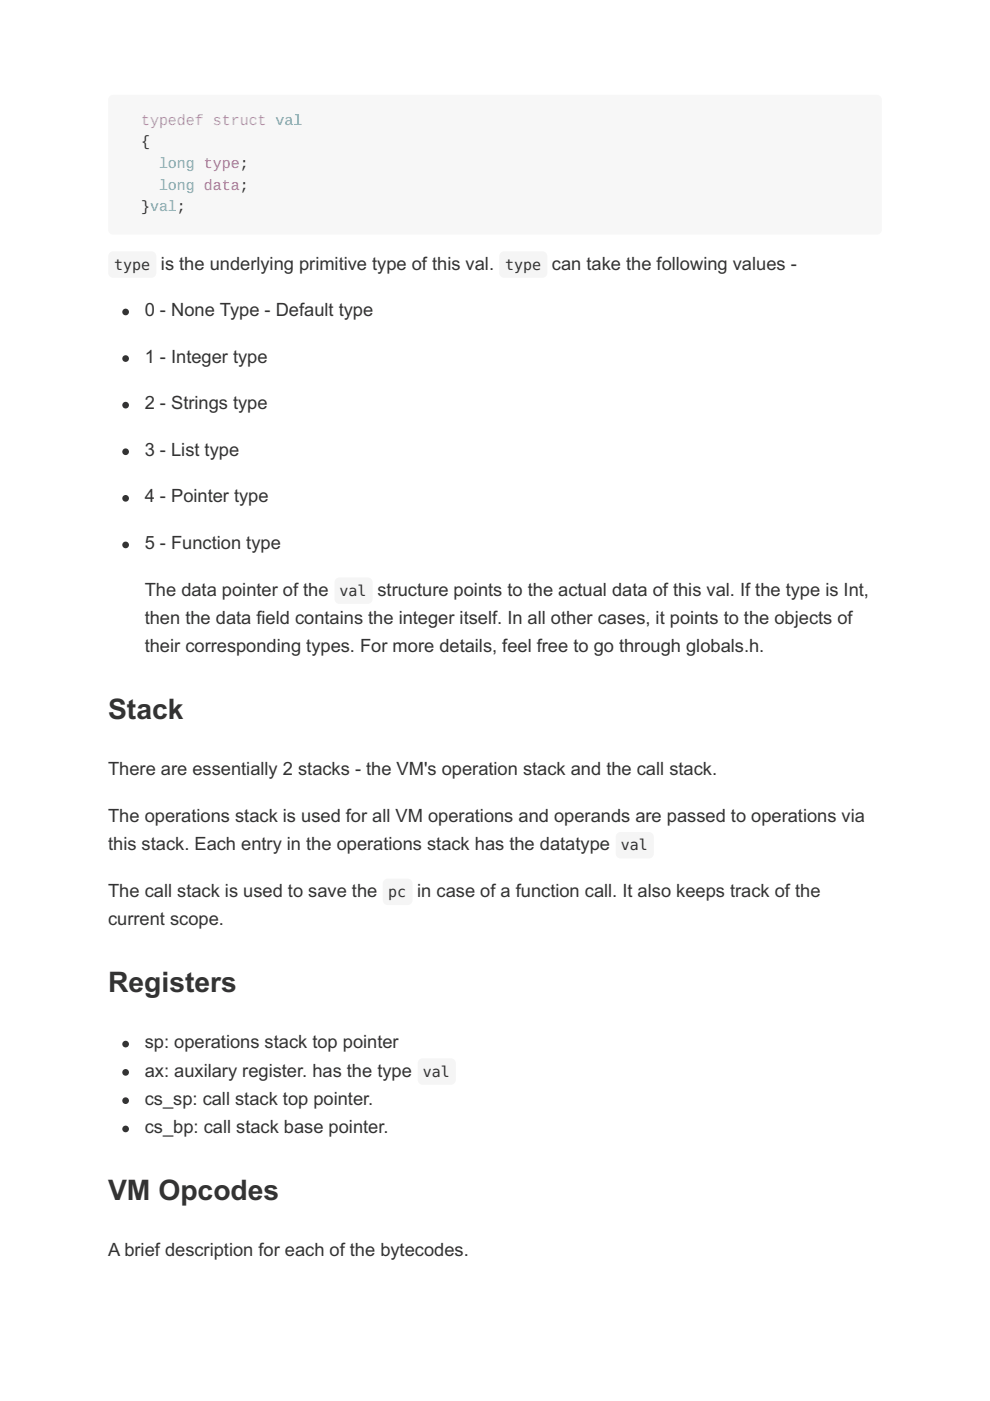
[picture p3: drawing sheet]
<svg xmlns="http://www.w3.org/2000/svg" width="210mm" height="297mm" viewBox="0 0 210 297" stroke-linecap="round" stroke-linejoin="round" font-family="sans-serif">
<defs><g id="words">
<g font-size="6" fill="#333">
<text x="22.9" y="152.4">Stack</text>
<text x="22.9" y="210.3">Registers</text>
<text x="22.9" y="254.4">VM Opcodes</text>
</g>
<g font-size="3.9" fill="#333">
<text x="34.1" y="57.1">is the underlying primitive type of this val.</text>
<text x="117" y="57.1">can take the following values -</text>
<text x="30.7" y="67">0 - None Type - Default type</text>
<text x="30.7" y="76.9">1 - Integer type</text>
<text x="30.7" y="86.8">2 - Strings type</text>
<text x="30.7" y="96.7">3 - List type</text>
<text x="30.7" y="106.5">4 - Pointer type</text>
<text x="30.7" y="116.4">5 - Function type</text>
<text x="30.7" y="126.3">The data pointer of the</text>
<text x="80" y="126.3">structure points to the actual data of this val. If the type is Int,</text>
<text x="30.7" y="132.3">then the data field contains the integer itself. In all other cases, it points to the objects of</text>
<text x="30.7" y="138.3">their corresponding types. For more details, feel free to go through globals.h.</text>
<text x="22.9" y="164.4">There are essentially 2 stacks - the VM's operation stack and the call stack.</text>
<text x="22.9" y="174.3">The operations stack is used for all VM operations and operands are passed to operations via</text>
<text x="22.9" y="180.3">this stack. Each entry in the operations stack has the datatype</text>
<text x="22.9" y="190.1">The call stack is used to save the</text>
<text x="88.5" y="190.1">in case of a function call. It also keeps track of the</text>
<text x="22.9" y="196.1">current scope.</text>
<text x="30.7" y="222.2">sp: operations stack top pointer</text>
<text x="30.7" y="228.2">ax: auxilary register. has the type</text>
<text x="30.7" y="234.2">cs_sp: call stack top pointer.</text>
<text x="30.7" y="240.2">cs_bp: call stack base pointer.</text>
<text x="22.9" y="266.3">A brief description for each of the bytecodes.</text>
</g>
<text font-size="3.2" fill="#c678dd" x="29.9" y="26.5">typedef struct val</text>
<g font-size="3.2" fill="#333">
<text x="29.9" y="31">{</text>
<text x="29.9" y="44.8">}val;</text>
<text x="24.2" y="57.1">type</text>
<text x="107.1" y="57.1">type</text>
<text x="72" y="126.3">val</text>
<text x="131.7" y="180.3">val</text>
<text x="82.3" y="190.1">pc</text>
<text x="89.7" y="228.2">val</text>
</g>
<g font-size="3.2" fill="#56b6c2">
<text x="33.7" y="35.6">long type;</text>
<text x="33.7" y="40.2">long data;</text>
</g>
</g></defs>
<path d="M23.1 20.5l.9-.4h161.9a1.06 1.06 0 0 1 1.1 1.1v27.5a1.06 1.06 0 0 1-1.1 1h-161.9a1.06 1.06 0 0 1-1.1-1v-27.5z" fill-rule="evenodd" fill="#f7f7f7"/>
<g fill="#333" stroke="#333" stroke-width=".35">
<circle cx="26.6" cy="66.1" r=".53"/>
<circle cx="26.6" cy="76" r=".53"/>
<circle cx="26.6" cy="85.9" r=".53"/>
<circle cx="26.6" cy="95.8" r=".53"/>
<circle cx="26.6" cy="105.7" r=".53"/>
<circle cx="26.6" cy="115.5" r=".53"/>
<circle cx="26.6" cy="221.4" r=".53"/>
<circle cx="26.6" cy="227.4" r=".53"/>
<circle cx="26.6" cy="233.4" r=".53"/>
<circle cx="26.6" cy="239.4" r=".53"/>
</g>
<use href="#words"/>
</svg>
